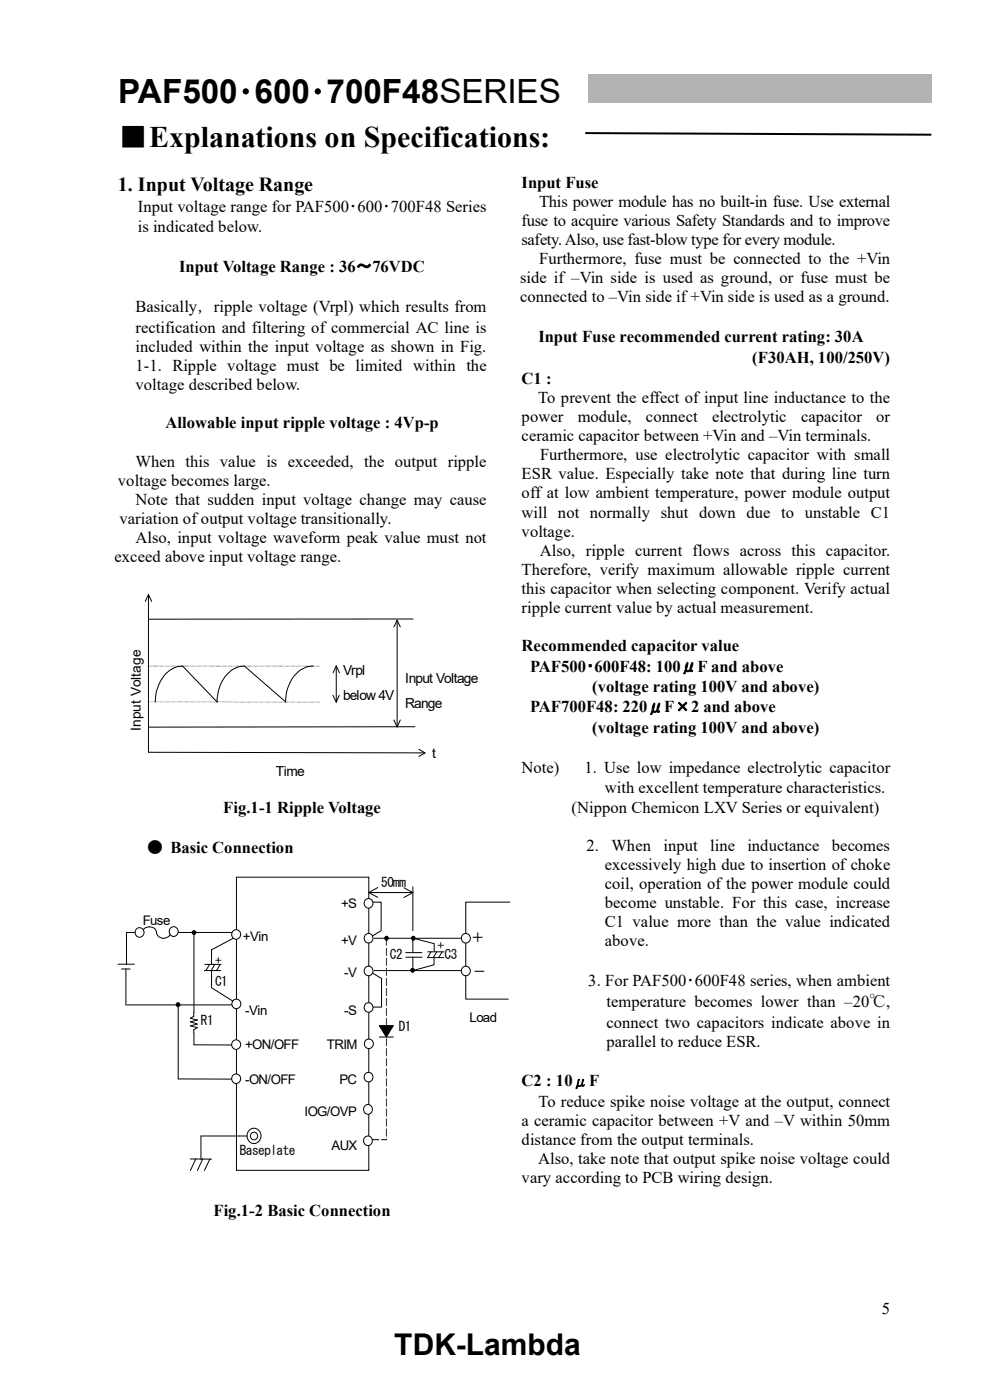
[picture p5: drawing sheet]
<svg xmlns="http://www.w3.org/2000/svg" width="210mm" height="297mm" viewBox="0 0 210 297" stroke-linecap="round" stroke-linejoin="round" font-family="sans-serif">
<defs><g id="words">
<text font-size="7.1" x="25.1" y="21.9">PAF500･600･700F48SERIES</text>
<g font-size="6.3">
<text x="25.1" y="31.1">■Explanations on Specifications:</text>
<text x="83.7" y="287.4">TDK-Lambda</text>
</g>
<text font-size="4.2" x="25" y="40.5">1. Input Voltage Range</text>
<g font-size="3.5">
<text x="110.7" y="39.8">Input Fuse</text>
<text x="29.3" y="45">Input voltage range for PAF500･600･700F48 Series</text>
<text x="110.7" y="47.9">fuse to acquire various Safety Standards and to improve</text>
<text x="114.4" y="43.9">This power module has no built-in fuse. Use external</text>
<text x="29.3" y="49.3">is indicated below.</text>
<text x="110.7" y="52">safety. Also, use fast-blow type for every module.</text>
<text x="38" y="57.7">Input Voltage Range : 36～76VDC</text>
<text x="114.4" y="56">Furthermore, fuse must be connected to the +Vin</text>
<text x="110.3" y="60.1">side if –Vin side is used as ground, or fuse must be</text>
<text x="110.3" y="64.1">connected to –Vin side if +Vin side is used as a ground.</text>
<text x="28.7" y="70.6">rectification and filtering of commercial AC line is</text>
<text x="28.7" y="66.3">Basically，ripple voltage (Vrpl) which results from</text>
<text x="28.7" y="74.6">included within the input voltage as shown in Fig.</text>
<text x="114.2" y="72.6">Input Fuse recommended current rating: 30A</text>
<text x="159.6" y="77">(F30AH, 100/250V)</text>
<text x="28.7" y="78.7">1-1. Ripple voltage must be limited within the</text>
<text x="28.7" y="82.8">voltage described below.</text>
<text x="110.7" y="81.4">C1 :</text>
<text x="110.7" y="89.5">power</text>
<text x="114.2" y="85.5">To prevent the effect of input line inductance to the</text>
<text x="122.6" y="89.5">module,</text>
<text x="137" y="89.5">connect</text>
<text x="151" y="89.5">electrolytic</text>
<text x="169.9" y="89.5">capacitor</text>
<text x="185.9" y="89.5">or</text>
<text x="35.1" y="90.8">Allowable input ripple voltage : 4Vp-p</text>
<text x="110.7" y="93.6">ceramic capacitor between +Vin and –Vin terminals.</text>
<text x="28.7" y="99">When this value is exceeded, the output ripple</text>
<text x="110.7" y="101.7">ESR value. Especially take note that during line turn</text>
<text x="114.6" y="97.6">Furthermore, use electrolytic capacitor with small</text>
<text x="25" y="103">voltage becomes large.</text>
<text x="28.7" y="107.1">Note that sudden input voltage change may cause</text>
<text x="110.7" y="105.7">off at low ambient temperature, power module output</text>
<text x="25.4" y="111.1">variation of output voltage transitionally.</text>
<text x="110.7" y="109.8">will not normally shut down due to unstable C1</text>
<text x="110.7" y="113.8">voltage.</text>
<text x="24.3" y="119.3">exceed above input voltage range.</text>
<text x="28.7" y="115.2">Also, input voltage waveform peak value must not</text>
<text x="114.6" y="117.9">Also, ripple current flows across this capacitor.</text>
<text x="110.7" y="122">Therefore, verify maximum allowable ripple current</text>
<text x="110.7" y="126">this capacitor when selecting component. Verify actual</text>
<text x="110.7" y="130">ripple current value by actual measurement.</text>
<text x="110.7" y="138.2">Recommended capacitor value</text>
<text x="112.4" y="142.5">PAF500･600F48: 100μF and above</text>
<text x="125.6" y="146.8">(voltage rating 100V and above)</text>
<text x="112.4" y="151.1">PAF700F48: 220μF×2 and above</text>
<text x="125.6" y="155.4">(voltage rating 100V and above)</text>
<text x="110.7" y="163.9">Note)</text>
<text x="124" y="163.9">1. Use low impedance electrolytic capacitor</text>
<text x="47.4" y="172.5">Fig.1-1 Ripple Voltage</text>
<text x="121.2" y="172.4">(Nippon Chemicon LXV Series or equivalent)</text>
<text x="128.3" y="168.3">with excellent temperature characteristics.</text>
<text x="31.2" y="180.9">● Basic Connection</text>
<text x="124.4" y="180.5">2.</text>
<text x="128.3" y="184.5">excessively high due to insertion of choke</text>
<text x="129.7" y="180.5">When</text>
<text x="140.8" y="180.5">input</text>
<text x="150.7" y="180.5">line</text>
<text x="158.6" y="180.5">inductance</text>
<text x="176.5" y="180.5">becomes</text>
<text x="128.3" y="188.6">coil, operation of the power module could</text>
<text x="128.3" y="192.7">become unstable. For this case, increase</text>
<text x="128.3" y="196.7">C1 value more than the value indicated</text>
<text x="128.3" y="200.7">above.</text>
<text x="124.8" y="209.1">3. For PAF500･600F48 series, when ambient</text>
<text x="128.6" y="213.7">temperature becomes lower than –20℃,</text>
<text x="128.6" y="218">connect two capacitors indicate above in</text>
<text x="128.6" y="222.1">parallel to reduce ESR.</text>
<text x="110.7" y="230.5">C2 : 10μF</text>
<text x="110.7" y="238.8">a ceramic capacitor between +V and –V within 50mm</text>
<text x="114.2" y="234.8">To reduce spike noise voltage at the output, connect</text>
<text x="110.7" y="242.9">distance from the output terminals.</text>
<text x="110.7" y="251">vary according to PCB wiring design.</text>
<text x="114.2" y="246.9">Also, take note that output spike noise voltage could</text>
<text x="45.3" y="258.1">Fig.1-2 Basic Connection</text>
<text x="187.1" y="278.7">5</text>
</g>
<g font-size="2.9">
<text x="72.8" y="143.3">Vrpl</text>
<text x="72.8" y="148.6">below 4V</text>
<text x="86" y="144.9">Input Voltage</text>
<text x="29.8" y="155" transform="rotate(-90 29.8 155)">Input Voltage</text>
<text x="86" y="150.2">Range</text>
<text x="91.7" y="160.9">t</text>
<text x="58.5" y="164.7">Time</text>
</g>
<g font-size="2.8">
<text x="80.9" y="188.1">50mm</text>
<text x="30.3" y="196.3">Fuse</text>
<text x="72.3" y="192.7">+S</text>
<text x="51.5" y="199.6">+Vin</text>
<text x="72.3" y="200.4">+V</text>
<text x="82.7" y="203.4">C2</text>
<text x="92.8" y="201.6">+</text>
<text x="94.3" y="203.4">C3</text>
<text x="99.9" y="199.8">＋</text>
<text x="45.6" y="204.6">+</text>
<text x="45.6" y="209.1">C1</text>
<text x="73" y="207.2">-V</text>
<text x="100.3" y="207.1">－</text>
<text x="52" y="215.3">-Vin</text>
<text x="73" y="215.3">-S</text>
<text x="42.6" y="217.6">R1</text>
<text x="84.6" y="218.8">D1</text>
<text x="99.6" y="216.9">Load</text>
<text x="52" y="222.6">+ON/OFF</text>
<text x="69.3" y="222.6">TRIM</text>
<text x="52" y="229.9">-ON/OFF</text>
<text x="72" y="229.9">PC</text>
<text x="64.6" y="236.7">IOG/OVP</text>
<text x="50.9" y="245">Baseplate</text>
<text x="70.3" y="244">AUX</text>
</g>
</g></defs>
<path d="M124.8 15.9h72.7v6h-72.7z" fill-rule="evenodd" fill="#b2b2b2"/>
<g fill="none" stroke="#000" stroke-width=".21">
<path d="M28.7 197.8h-1.9v6.8M31.7 196.6a1.59 1.59 0 0 1 1.6 1.7 1.55 1.55 0 0 0 1.6 .8 1.55 1.55 0 0 0 1.3-1.3M31.7 196.6l-.3 .1a1.31 1.31 0 0 0-1.2 1.1M37.7 197.8h12.5M50.2 186.1h28v62.2h-28zM78.2 189.4h9.4M78.6 191.4h2.3v6l-2.7 1.7M79.4 199.1h18.7M80.1 188.3l-1.9 1.1 1.9 1M85.7 188.3l1.9 1.1-1.9 1M87.3 199l4.8 1.2v1.6M87.6 188.1v9.3"/>
<path d="M87.6 199.1v2.8M108.2 191.4h-9.4v20.6h9M25 204.6h3.5M25.8 205.6h1.8M26.7 205.6v7.7M26.9 213.2h22.2M43.3 205.9h3.5M43.5 204.6h3.4M44.4 204.7l-.7 1.2M44.9 201.5v3.1M44.9 205.9v3.6M45.5 204.7l-.7 1.2"/>
<path d="M46.7 204.7l-.8 1.2M78.3 206l2.6 1.6v6.1h-2.2M79.4 205.9h18.7M86.1 202.1h3.4M86.1 203.1h3.4M87.6 203.1v3.2M90.7 201.9h3.4M91.4 201.9l-.7 1.3h3.4M92.1 203.1v1.6l-4.5 1.2M92.7 201.9l-.8 1.3M93.8 201.9l-.8 1.3M37.8 228.9h12.4"/>
<path d="M41.1 221.7h8.6M49.8 229l-.2 .1"/>
</g>
<g fill="#000" stroke="#000" stroke-width=".21">
<circle cx="41.2" cy="197.8" r=".4"/>
<circle cx="87.7" cy="199" r=".4"/>
<circle cx="37.8" cy="213.1" r=".42"/>
<circle cx="87.5" cy="205.8" r=".4"/>
</g>
<g fill="#fff" stroke="#000" stroke-width=".21">
<path d="M53 239.7a1.55 1.55 0 0 1 2.4 1.3 1.55 1.55 0 0 1-2.4 1.3 1.75 1.75 0 0 1 0-2.6z" fill-rule="evenodd"/>
<circle cx="98.8" cy="206" r=".98"/>
<circle cx="98.8" cy="199" r=".98"/>
<circle cx="78" cy="235.3" r=".98"/>
<circle cx="78.1" cy="228.5" r=".97"/>
<circle cx="78.2" cy="221.4" r=".98"/>
<circle cx="78.1" cy="213.7" r=".97"/>
<circle cx="78.1" cy="206" r=".97"/>
<circle cx="78.1" cy="199" r=".97"/>
<circle cx="78.1" cy="191.6" r=".97"/>
<circle cx="50.1" cy="221.6" r=".98"/>
<circle cx="50.1" cy="213" r=".98"/>
<circle cx="50.1" cy="198.2" r=".98"/>
<circle cx="36.8" cy="197.6" r=".99"/>
<circle cx="29.6" cy="197.8" r=".98"/>
<circle cx="53.9" cy="241" r=".78"/>
</g>
<path d="M49.4 199.1l-4.5 2.4M44.9 209.5l4.5 2.9M40.4 245.9h4.5M41.5 245.9l-1.1 2.4M43 245.9l-1.1 2.4M44.5 245.9l-1.2 2.4M52.4 241h-9.8v5" fill="none" stroke="#000" stroke-width=".21"/>
<g fill="#fff" stroke="#000" stroke-width=".21">
<circle cx="78" cy="242" r=".97"/>
<circle cx="50.1" cy="228.8" r=".98"/>
</g>
<g fill="none" stroke="#000" stroke-width=".21">
<path d="M30.8 127.6l.7-1.5 .7 1.5M31.5 126.1v33.5l58.7 .1M83.6 133l.6-1.4 .7 1.4M84.2 131.6v22.6M87.6 131.3l-56.1 .1M38.7 141.3l7.4 7.6a7.5 7.5 0 0 1 4.6-7.5l1.2-.1 8.7 7.6M38.8 141.3a6 6 0 0 0-5.4 4.7l-.2 .6-.3 2.3M66.5 141.3a6.1 6.1 0 0 0-5.5 4.7l-.3 1.4-.1 1.5M70.6 147.5l.7 1.5 .7-1.5M70.7 142.7l.6-1.4 .7 1.4M71.3 141.3v7.7M83.6 152.7l.6 1.5 .7-1.5"/>
<path d="M88 154.2l-56.5 .1M88.9 159l1.3 .7-1.3 .8M41.1 197.9v16.9M37.8 213.2v15.7M41.1 214.8v.8l-.7 .4 1.5 .4-1.5 .4 1.5 .5-1.5 .3 1.5 .4-.8 .4v.8M41.1 219.2v2.5M80.5 220h2.9"/>
</g>
<g fill="#000">
<path d="M31.5 141.2v.2zM31.5 148.8v.2zM31.7 141.2v.2zM31.7 148.8l.1 .1-.1 .1zM32 141.2v.2zM32 148.8v.2zM32.2 148.9l.1-.1v.2zM32.4 148.9l.2-.1-.1 .2zM32.7 148.9l.1-.1v.2zM32.9 148.9l.2-.1-.1 .2zM33.2 148.9l.1-.1v.2zM33.5 148.8v.2z"/>
<path d="M33.7 141.3l.1 .1zM33.7 148.9h.1zM34 141.3v.1zM34 148.9l.1 .1zM34.2 141.3l.1 .1zM34.2 148.9l.1 .1zM34.5 141.3v.1zM34.5 148.9l.1 .1zM34.7 141.3l.1 .1zM34.8 148.8v.2zM35 141.3l.1 .1zM35 148.9l.1 .1z"/>
<path d="M35.2 141.3h.1l-.1 .1zM35.5 141.3h.1l-.1 .1zM35.7 141.3h.2l-.2 .1zM36 141.3h.1l-.1 .1zM36.2 141.3h.2l-.2 .1zM36.5 141.3h.1l-.1 .1zM36.7 141.3h.2l-.2 .1zM37 141.2v.2zM37.3 141.2v.2zM37.5 141.2v.2zM37.8 141.2v.2zM38 141.2l.1 .2z"/>
<path d="M38.3 141.2v.2zM38.5 141.2l.1 .2zM38.5 148.8l.1 .2zM39 148.9l.1 .1zM39.2 148.9l.2 .1zM39.5 148.9l.1 .1zM39.8 148.9l.1 .1zM40.3 141.3v.1zM40.3 148.9l.1 .1zM40.5 141.3l.1 .1zM40.5 148.9l.1 .1zM40.8 141.3l.1 .1z"/>
<path d="M40.8 148.9l.1 .1zM41 141.3l.1 .1zM41 148.9l.1 .1zM41.3 141.3l.1 .1zM41.3 148.9l.1 .1zM41.5 141.3l.1 .1zM41.5 148.9l.2 .1zM41.8 141.2v.2zM42 141.3h.2l-.2 .1zM42.3 141.3h.1l-.1 .1zM42.5 141.3h.2l-.2 .1zM42.8 141.3h.1l-.1 .1z"/>
<path d="M43.1 141.3h.1l-.1 .1zM43.3 141.3h.1l-.1 .1zM43.6 141.2v.2zM43.8 141.2l.1 .2zM44.1 141.2v.2zM44.3 141.2l.1 .2zM44.6 141.2v.2zM44.8 141.2l.1 .2zM45.1 141.2v.2zM45.1 148.8l.1 .2zM45.3 148.9l.1 .1zM45.6 148.9l.1 .1z"/>
<path d="M45.8 148.9l.1 .1zM46.8 141.3l.1 .1zM46.9 148.8v.2zM47.1 141.3l.1 .1zM47.1 148.9l.1 .1zM47.4 141.2v.2zM47.3 148.9l.2 .1zM47.6 141.3l.1 .1zM47.6 148.9l.1 .1zM47.8 141.3l.1 .1zM47.9 148.8l.1 .2zM48.1 141.3l.1 .1z"/>
<path d="M48.1 148.9l.1 .1zM48.3 141.3h.2l-.2 .1zM48.6 141.3h.1l-.1 .1zM48.9 141.3h.1l-.1 .1zM49.1 141.3h.1l-.1 .1zM49.4 141.3h.1l-.1 .1zM49.6 141.3h.1l-.1 .1zM49.9 141.3h.1l-.1 .1zM49.9 148.9l.1 .1zM50.1 141.2l.1 .2zM50.1 148.9l.1 .1zM50.4 141.2v.2z"/>
<path d="M50.4 148.9l.1 .1zM50.6 141.2l.1 .2zM50.6 148.9l.2 .1zM50.9 141.2v.2zM50.9 148.9l.1 .1zM51.1 141.2l.1 .2zM51.1 148.9l.2 .1zM51.4 141.2v.2zM51.4 148.9l.1 .1zM51.6 141.2l.1 .2zM51.6 148.9l.1 .1zM53.4 141.3l.1 .1z"/>
<path d="M53.4 148.9l.1 .1zM53.6 141.3l.1 .1zM53.6 148.9l.2 .1zM53.9 141.3l.1 .1zM53.9 148.9l.1 .1zM54.1 141.3l.1 .1zM54.1 148.9l.2 .1zM54.4 141.3l.1 .1zM54.4 148.9l.1 .1zM54.7 141.3v.1zM54.7 148.9l.1 .1zM54.9 141.3l.1 .1z"/>
<path d="M54.9 148.9l.1 .1zM55.2 141.2v.2zM55.2 148.9l.1 .1zM55.4 141.3h.1l-.1 .1zM55.4 148.9l.1 .1zM55.7 141.3h.1l-.1 .1zM55.7 148.9l.1 .1zM55.9 141.3h.1l-.1 .1zM55.9 148.9l.1 .1zM56.2 141.2v.2zM56.2 148.9l.1 .1zM56.4 141.3h.2l-.2 .1z"/>
<path d="M56.4 148.9l.2 .1zM56.7 141.2v.2zM56.7 148.9l.1 .1zM56.9 141.2l.1 .2zM56.9 148.9l.2 .1zM57.2 141.2v.2zM57.2 148.9l.1 .1zM57.4 141.2l.1 .2zM57.4 148.9l.2 .1zM57.7 141.2v.2zM57.7 148.9l.1 .1zM58 141.2v.2z"/>
<path d="M58 148.9l.1 .1zM58.2 141.2l.1 .2zM58.2 148.9l.1 .1zM59.9 141.3l.1 .1zM59.9 148.9l.2 .1zM60.2 141.3l.1 .1zM60.2 148.9l.1 .1zM60.5 141.3v.1zM60.5 148.9l.1 .1zM60.7 141.2l.1 .2zM60.7 148.9l.1 .1zM61 141.3v.1z"/>
<path d="M61 148.9l.1 .1zM61.2 141.3l.1 .1zM61.2 148.9l.1 .1zM61.5 141.3l.1 .1zM61.5 148.9l.1 .1zM61.8 141.2l-.1 .2zM61.7 148.9l.1 .1zM62 141.3h.1l-.1 .1zM62 148.9l.1 .1zM62.2 141.3h.2l-.2 .1zM62.2 148.9l.2 .1zM62.5 141.3h.1l-.1 .1z"/>
<path d="M62.5 148.9l.1 .1zM62.7 141.3h.2l-.2 .1zM62.7 148.9l.2 .1zM63 141.3h.1l-.1 .1zM63 148.9l.1 .1zM63.2 141.2l.1 .2zM63.2 148.9l.2 .1zM63.5 141.2v.2zM63.5 148.9l.1 .1zM63.8 141.2v.2zM63.8 148.9l.1 .1zM64 141.2l.1 .2z"/>
<path d="M64 148.9l.1 .1zM64.3 141.2v.2zM64.3 148.9l.1 .1zM64.5 141.2l.1 .2zM64.5 148.9l.1 .1zM64.8 141.2v.2zM64.8 148.9l.1 .1zM66.5 141.3l.1 .1zM66.5 148.9l.1 .1zM66.8 141.2v.2zM66.8 148.9l.1 .1zM67.1 141.2v.2z"/>
<path d="M67 148.9l.1 .1zM67.3 141.3l.1 .1zM67.3 148.9l.1 .1zM67.5 141.3l.1 .1zM67.5 148.9l.1 .1zM67.8 141.3l.1 .1zM67.8 148.9l.1 .1zM81.9 199l.1 .1v1.6l-.1-.1zM81.9 201.1h.1v1.7l-.1-.1zM81.9 203.2h.1v1.7h-.1zM81.9 205.4l.1-.1v1.8l-.1-.1zM81.9 207.5h.1v1.7l-.1-.1z"/>
<path d="M81.9 209.6h.1v1.7l-.1-.1zM81.9 211.8l.1-.1v1.7h-.1zM81.9 213.9h.1v1.7l-.1-.1zM81.9 216h.1v1.7l-.1-.1zM81.9 218.1h.1v1.7h-.1zM81.9 220.3h.1v1.7l-.1-.1zM81.9 222.4h.1v1.7l-.1-.1zM81.9 224.5h.1v1.7l-.1-.1zM81.9 226.7h.1v1.7l-.1-.1zM81.9 228.8h.1v1.7l-.1-.1zM81.9 230.9h.1v1.7l-.1-.1zM81.9 233.1l.1-.1v1.8l-.1-.1z"/>
<path d="M81.9 235.2h.1v1.7l-.1-.1zM81.9 237.3h.1v1.7l-.1-.1zM81.9 239.4h.1v1.8l-.1-.2zM78.9 241.7h1.5l.1 .2h-1.5zM80.9 241.7h1.1v.1l-1.1 .1zM81.9 241.6h.1v.3z"/>
<circle cx="32.2" cy="141.3" r=".08"/>
<circle cx="32.5" cy="141.3" r=".08"/>
<circle cx="32.7" cy="141.3" r=".08"/>
<circle cx="33" cy="141.3" r=".08"/>
<circle cx="33.3" cy="141.3" r=".08"/>
<circle cx="33.5" cy="141.3" r=".08"/>
<circle cx="35.3" cy="148.9" r=".08"/>
<circle cx="35.5" cy="148.9" r=".08"/>
<circle cx="35.8" cy="148.9" r=".08"/>
<circle cx="36" cy="148.9" r=".08"/>
<circle cx="36.3" cy="148.9" r=".08"/>
<circle cx="36.6" cy="148.9" r=".08"/>
<circle cx="36.8" cy="148.9" r=".08"/>
<circle cx="37.1" cy="148.9" r=".08"/>
<circle cx="37.3" cy="148.9" r=".08"/>
<circle cx="37.6" cy="148.9" r=".08"/>
<circle cx="37.8" cy="148.9" r=".08"/>
<circle cx="38.1" cy="148.9" r=".08"/>
<circle cx="38.3" cy="148.9" r=".08"/>
<circle cx="38.8" cy="141.3" r=".08"/>
<circle cx="38.8" cy="148.9" r=".07"/>
<circle cx="39.1" cy="141.3" r=".08"/>
<circle cx="39.3" cy="141.3" r=".08"/>
<circle cx="39.6" cy="141.3" r=".08"/>
<circle cx="39.8" cy="141.3" r=".08"/>
<circle cx="40.1" cy="141.3" r=".08"/>
<circle cx="40.1" cy="148.9" r=".07"/>
<circle cx="41.8" cy="148.9" r=".08"/>
<circle cx="42.1" cy="148.9" r=".08"/>
<circle cx="42.4" cy="148.9" r=".08"/>
<circle cx="42.6" cy="148.9" r=".08"/>
<circle cx="42.9" cy="148.9" r=".08"/>
<circle cx="43.1" cy="148.9" r=".08"/>
<circle cx="43.4" cy="148.9" r=".08"/>
<circle cx="43.6" cy="148.9" r=".08"/>
<circle cx="43.9" cy="148.9" r=".08"/>
<circle cx="44.1" cy="148.9" r=".08"/>
<circle cx="44.4" cy="148.9" r=".08"/>
<circle cx="44.7" cy="148.9" r=".08"/>
<circle cx="44.9" cy="148.9" r=".08"/>
<circle cx="45.4" cy="141.3" r=".08"/>
<circle cx="45.6" cy="141.3" r=".08"/>
<circle cx="45.9" cy="141.3" r=".08"/>
<circle cx="46.1" cy="141.3" r=".08"/>
<circle cx="46.1" cy="148.9" r=".07"/>
<circle cx="46.4" cy="141.3" r=".08"/>
<circle cx="46.4" cy="148.9" r=".07"/>
<circle cx="46.6" cy="141.3" r=".08"/>
<circle cx="46.6" cy="148.9" r=".07"/>
<circle cx="48.4" cy="148.9" r=".08"/>
<circle cx="48.7" cy="148.9" r=".08"/>
<circle cx="48.9" cy="148.9" r=".08"/>
<circle cx="49.2" cy="148.9" r=".08"/>
<circle cx="49.4" cy="148.9" r=".08"/>
<circle cx="49.7" cy="148.9" r=".08"/>
<circle cx="51.9" cy="141.3" r=".08"/>
<circle cx="51.9" cy="149" r=".08"/>
<circle cx="52.2" cy="141.3" r=".08"/>
<circle cx="52.2" cy="149" r=".08"/>
<circle cx="52.4" cy="141.3" r=".08"/>
<circle cx="52.4" cy="149" r=".08"/>
<circle cx="52.7" cy="141.3" r=".08"/>
<circle cx="52.7" cy="149" r=".08"/>
<circle cx="52.9" cy="141.3" r=".08"/>
<circle cx="52.9" cy="149" r=".08"/>
<circle cx="53.2" cy="141.3" r=".08"/>
<circle cx="53.2" cy="149" r=".08"/>
<circle cx="58.5" cy="141.3" r=".08"/>
<circle cx="58.5" cy="149" r=".08"/>
<circle cx="58.7" cy="141.3" r=".08"/>
<circle cx="58.7" cy="149" r=".08"/>
<circle cx="59" cy="141.3" r=".08"/>
<circle cx="59" cy="149" r=".08"/>
<circle cx="59.2" cy="141.3" r=".08"/>
<circle cx="59.3" cy="149" r=".08"/>
<circle cx="59.5" cy="141.3" r=".08"/>
<circle cx="59.5" cy="149" r=".08"/>
<circle cx="59.8" cy="141.3" r=".08"/>
<circle cx="59.8" cy="149" r=".08"/>
<circle cx="65" cy="141.3" r=".08"/>
<circle cx="65.1" cy="149" r=".08"/>
<circle cx="65.3" cy="141.3" r=".08"/>
<circle cx="65.3" cy="149" r=".08"/>
<circle cx="65.6" cy="141.3" r=".08"/>
<circle cx="65.6" cy="149" r=".08"/>
<circle cx="65.8" cy="141.3" r=".08"/>
<circle cx="65.8" cy="149" r=".08"/>
<circle cx="66.1" cy="141.3" r=".08"/>
<circle cx="66.1" cy="149" r=".08"/>
<circle cx="66.3" cy="141.3" r=".08"/>
<circle cx="66.3" cy="149" r=".08"/>
</g>
<g fill="#000" stroke="#000" stroke-width=".21">
<path d="M80.5 217.6h2.9l-1.4 2.4z" fill-rule="evenodd"/>
<circle cx="82" cy="199" r=".4"/>
</g>
<path d="M124.2 28.2l73.4 .4" fill="none" stroke="#000" stroke-width=".42"/>
<use href="#words"/>
</svg>
